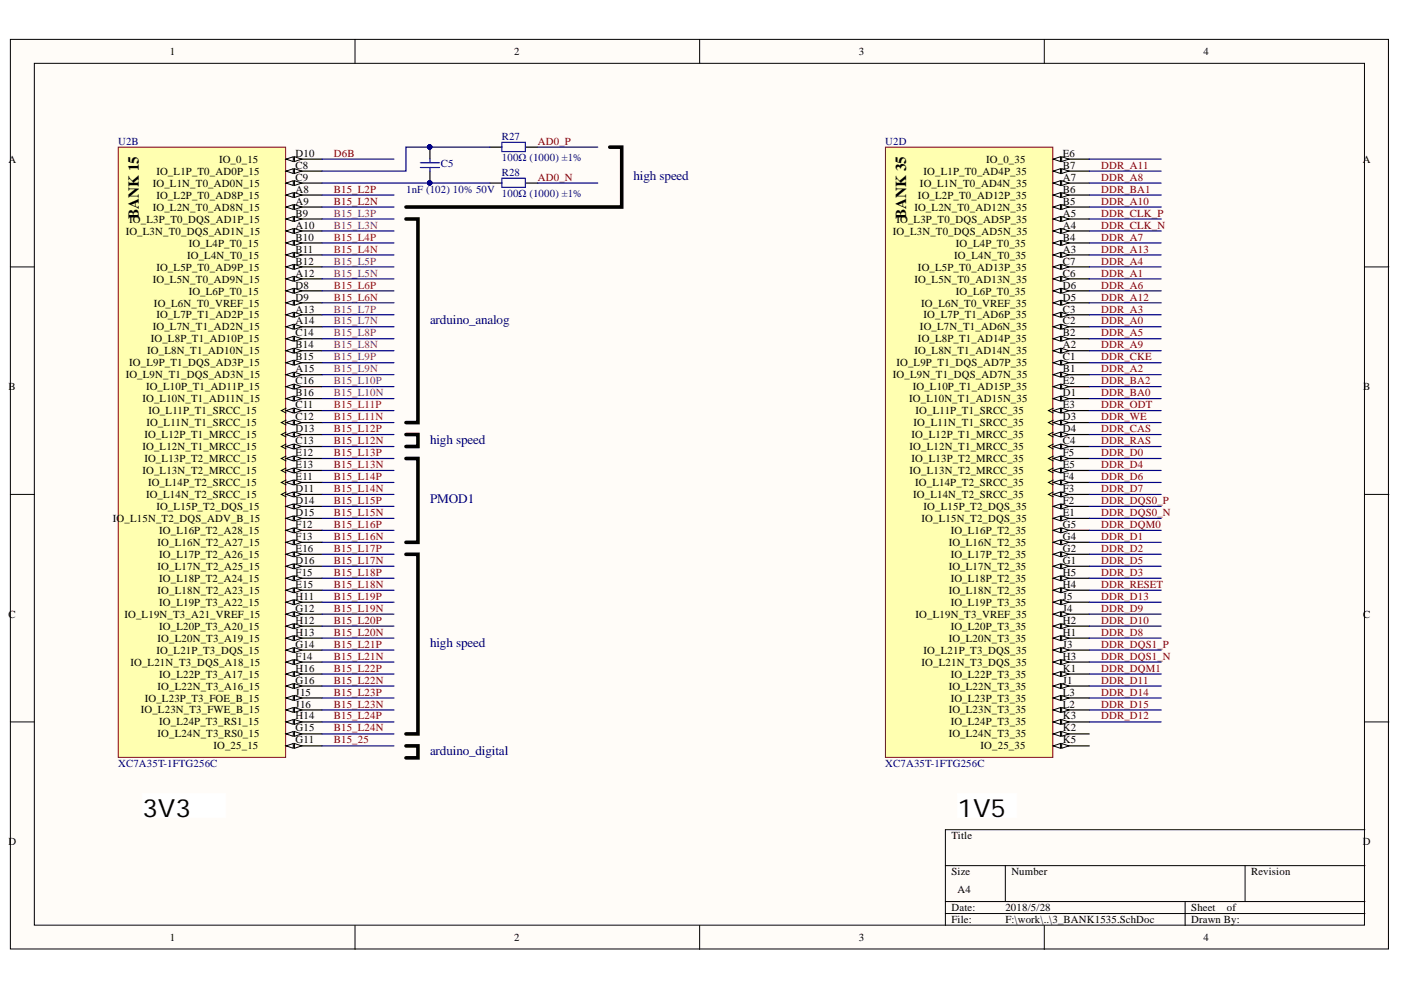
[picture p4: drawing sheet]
<svg xmlns="http://www.w3.org/2000/svg" width="297mm" height="210mm" viewBox="0 0 297 210" stroke-linecap="round" stroke-linejoin="round" font-family="sans-serif">
<defs><g id="words">
<g font-size="5.3">
<text x="30.2" y="173.2">3V3</text>
<text x="203" y="173.2">1V5</text>
</g>
<g font-size="3.2">
<text x="29.4" y="46.4" transform="rotate(-90 29.4 46.4)">BANK 15</text>
<text x="192.1" y="46.4" transform="rotate(-90 192.1 46.4)">BANK 35</text>
</g>
<g font-size="2.8" fill="#000080">
<text x="134.3" y="38.2">high speed</text>
<text x="91.2" y="68.7">arduino_analog</text>
<text x="91.2" y="94.1">high speed</text>
<text x="91.2" y="106.7">PMOD1</text>
<text x="91.2" y="137.2">high speed</text>
<text x="91.2" y="160.1">arduino_digital</text>
</g>
<g font-size="2.3">
<text x="36" y="11.7">1</text>
<text x="109" y="11.7">2</text>
<text x="182.1" y="11.7">3</text>
<text x="255.2" y="11.7">4</text>
<text x="1.8" y="34.5">A</text>
<text x="46.4" y="34.5">IO_0_15</text>
<text x="62.7" y="33.2">D10</text>
<text x="62.7" y="35.7">C8</text>
<text x="209.1" y="34.5">IO_0_35</text>
<text x="225.3" y="33.2">E6</text>
<text x="225.3" y="35.7">B7</text>
<text x="288.9" y="34.5">A</text>
<text x="32.4" y="39.6">IO_L1N_T0_AD0N_15</text>
<text x="33.2" y="37">IO_L1P_T0_AD0P_15</text>
<text x="62.7" y="38.3">C9</text>
<text x="62.7" y="40.8">A8</text>
<text x="195.1" y="39.6">IO_L1N_T0_AD4N_35</text>
<text x="195.8" y="37">IO_L1P_T0_AD4P_35</text>
<text x="225.3" y="38.3">A7</text>
<text x="225.3" y="40.8">B6</text>
<text x="27.4" y="47.2">IO_L3P_T0_DQS_AD1P_15</text>
<text x="32.4" y="44.7">IO_L2N_T0_AD8N_15</text>
<text x="33.2" y="42.1">IO_L2P_T0_AD8P_15</text>
<text x="62.7" y="43.4">A9</text>
<text x="62.7" y="46">B9</text>
<text x="190.1" y="47.2">IO_L3P_T0_DQS_AD5P_35</text>
<text x="193.9" y="44.7">IO_L2N_T0_AD12N_35</text>
<text x="194.6" y="42.1">IO_L2P_T0_AD12P_35</text>
<text x="225.3" y="43.4">B5</text>
<text x="225.3" y="46">A5</text>
<text x="26.6" y="49.8">IO_L3N_T0_DQS_AD1N_15</text>
<text x="40" y="52.3">IO_L4P_T0_15</text>
<text x="62.7" y="48.5">A10</text>
<text x="62.7" y="51">B10</text>
<text x="62.7" y="53.6">B11</text>
<text x="189.3" y="49.8">IO_L3N_T0_DQS_AD5N_35</text>
<text x="202.7" y="52.3">IO_L4P_T0_35</text>
<text x="225.3" y="48.5">A4</text>
<text x="225.3" y="51">B4</text>
<text x="225.3" y="53.6">A3</text>
<text x="32.4" y="59.9">IO_L5N_T0_AD9N_15</text>
<text x="33.2" y="57.4">IO_L5P_T0_AD9P_15</text>
<text x="39.7" y="54.8">IO_L4N_T0_15</text>
<text x="62.7" y="56.1">B12</text>
<text x="62.7" y="58.7">A12</text>
<text x="193.9" y="59.9">IO_L5N_T0_AD13N_35</text>
<text x="194.6" y="57.4">IO_L5P_T0_AD13P_35</text>
<text x="202.3" y="54.8">IO_L4N_T0_35</text>
<text x="225.3" y="56.1">C7</text>
<text x="225.3" y="58.7">C6</text>
<text x="32.7" y="65">IO_L6N_T0_VREF_15</text>
<text x="40" y="62.5">IO_L6P_T0_15</text>
<text x="62.7" y="61.2">D8</text>
<text x="62.7" y="63.7">D9</text>
<text x="195.3" y="65">IO_L6N_T0_VREF_35</text>
<text x="202.7" y="62.5">IO_L6P_T0_35</text>
<text x="225.3" y="61.2">D6</text>
<text x="225.3" y="63.7">D5</text>
<text x="32.4" y="70.1">IO_L7N_T1_AD2N_15</text>
<text x="33.2" y="67.5">IO_L7P_T1_AD2P_15</text>
<text x="62.7" y="66.3">A13</text>
<text x="62.7" y="68.8">A14</text>
<text x="62.7" y="71.3">C14</text>
<text x="195.1" y="70.1">IO_L7N_T1_AD6N_35</text>
<text x="195.8" y="67.5">IO_L7P_T1_AD6P_35</text>
<text x="225.3" y="66.3">C3</text>
<text x="225.3" y="68.8">C2</text>
<text x="225.3" y="71.3">B2</text>
<text x="27.4" y="77.7">IO_L9P_T1_DQS_AD3P_15</text>
<text x="31.2" y="75.1">IO_L8N_T1_AD10N_15</text>
<text x="32" y="72.6">IO_L8P_T1_AD10P_15</text>
<text x="62.7" y="73.9">B14</text>
<text x="62.7" y="76.4">B15</text>
<text x="190.1" y="77.7">IO_L9P_T1_DQS_AD7P_35</text>
<text x="193.9" y="75.1">IO_L8N_T1_AD14N_35</text>
<text x="194.6" y="72.6">IO_L8P_T1_AD14P_35</text>
<text x="225.3" y="73.9">A2</text>
<text x="225.3" y="76.4">C1</text>
<text x="1.8" y="82.7">B</text>
<text x="26.6" y="80.2">IO_L9N_T1_DQS_AD3N_15</text>
<text x="31" y="82.7">IO_L10P_T1_AD11P_15</text>
<text x="62.7" y="78.9">A15</text>
<text x="62.7" y="81.5">C16</text>
<text x="189.3" y="80.2">IO_L9N_T1_DQS_AD7N_35</text>
<text x="193.5" y="82.7">IO_L10P_T1_AD15P_35</text>
<text x="225.3" y="78.9">B1</text>
<text x="225.3" y="81.5">E2</text>
<text x="289" y="82.7">B</text>
<text x="30.2" y="85.3">IO_L10N_T1_AD11N_15</text>
<text x="31.5" y="87.8">IO_L11P_T1_SRCC_15</text>
<text x="62.7" y="84">B16</text>
<text x="62.7" y="86.5">C11</text>
<text x="62.7" y="89.1">C12</text>
<text x="192.8" y="85.3">IO_L10N_T1_AD15N_35</text>
<text x="194.1" y="87.8">IO_L11P_T1_SRCC_35</text>
<text x="225.3" y="84">D1</text>
<text x="225.3" y="86.5">E3</text>
<text x="225.3" y="89.1">D3</text>
<text x="30.2" y="95.4">IO_L12N_T1_MRCC_15</text>
<text x="30.6" y="92.9">IO_L12P_T1_MRCC_15</text>
<text x="31" y="90.3">IO_L11N_T1_SRCC_15</text>
<text x="62.7" y="91.6">D13</text>
<text x="62.7" y="94.1">C13</text>
<text x="192.9" y="95.4">IO_L12N_T1_MRCC_35</text>
<text x="193.3" y="92.9">IO_L12P_T1_MRCC_35</text>
<text x="193.7" y="90.3">IO_L11N_T1_SRCC_35</text>
<text x="225.3" y="91.6">D4</text>
<text x="225.3" y="94.1">C4</text>
<text x="30.2" y="100.5">IO_L13N_T2_MRCC_15</text>
<text x="30.6" y="98">IO_L13P_T2_MRCC_15</text>
<text x="62.7" y="96.7">E12</text>
<text x="62.7" y="99.2">E13</text>
<text x="62.7" y="101.8">E11</text>
<text x="192.9" y="100.5">IO_L13N_T2_MRCC_35</text>
<text x="193.3" y="98">IO_L13P_T2_MRCC_35</text>
<text x="225.3" y="96.7">F5</text>
<text x="225.3" y="99.2">E5</text>
<text x="225.3" y="101.8">F4</text>
<text x="31" y="105.6">IO_L14N_T2_SRCC_15</text>
<text x="31.4" y="103">IO_L14P_T2_SRCC_15</text>
<text x="62.7" y="104.4">D11</text>
<text x="62.7" y="106.9">D14</text>
<text x="193.6" y="105.6">IO_L14N_T2_SRCC_35</text>
<text x="194" y="103">IO_L14P_T2_SRCC_35</text>
<text x="225.3" y="104.4">F3</text>
<text x="225.3" y="106.9">F2</text>
<text x="23.9" y="110.7">IO_L15N_T2_DQS_ADV_B_15</text>
<text x="33.2" y="108.2">IO_L15P_T2_DQS_15</text>
<text x="33.7" y="113.2">IO_L16P_T2_A28_15</text>
<text x="62.7" y="109.4">D15</text>
<text x="62.7" y="112">F12</text>
<text x="195.4" y="110.7">IO_L15N_T2_DQS_35</text>
<text x="195.8" y="108.2">IO_L15P_T2_DQS_35</text>
<text x="201.6" y="113.2">IO_L16P_T2_35</text>
<text x="225.3" y="109.4">E1</text>
<text x="225.3" y="112">G5</text>
<text x="33.4" y="115.8">IO_L16N_T2_A27_15</text>
<text x="33.7" y="118.3">IO_L17P_T2_A26_15</text>
<text x="62.7" y="114.5">F13</text>
<text x="62.7" y="117.1">E16</text>
<text x="62.7" y="119.6">D16</text>
<text x="201.1" y="115.8">IO_L16N_T2_35</text>
<text x="201.6" y="118.3">IO_L17P_T2_35</text>
<text x="225.3" y="114.5">G4</text>
<text x="225.3" y="117.1">G2</text>
<text x="225.3" y="119.6">G1</text>
<text x="33.4" y="120.9">IO_L17N_T2_A25_15</text>
<text x="33.4" y="125.9">IO_L18N_T2_A23_15</text>
<text x="33.7" y="123.4">IO_L18P_T2_A24_15</text>
<text x="62.7" y="122.1">F15</text>
<text x="62.7" y="124.7">E15</text>
<text x="201.1" y="120.9">IO_L17N_T2_35</text>
<text x="201.1" y="125.9">IO_L18N_T2_35</text>
<text x="201.6" y="123.4">IO_L18P_T2_35</text>
<text x="225.3" y="122.1">H5</text>
<text x="225.3" y="124.7">H4</text>
<text x="1.8" y="131">C</text>
<text x="26.4" y="131">IO_L19N_T3_A21_VREF_15</text>
<text x="33.7" y="128.5">IO_L19P_T3_A22_15</text>
<text x="62.7" y="127.2">H11</text>
<text x="62.7" y="129.7">G12</text>
<text x="194.1" y="131">IO_L19N_T3_VREF_35</text>
<text x="201.6" y="128.5">IO_L19P_T3_35</text>
<text x="225.3" y="127.2">J5</text>
<text x="225.3" y="129.7">J4</text>
<text x="289" y="131">C</text>
<text x="33.4" y="136.1">IO_L20N_T3_A19_15</text>
<text x="33.7" y="133.5">IO_L20P_T3_A20_15</text>
<text x="62.7" y="132.3">H12</text>
<text x="62.7" y="134.8">H13</text>
<text x="62.7" y="137.3">G14</text>
<text x="201.1" y="136.1">IO_L20N_T3_35</text>
<text x="201.6" y="133.5">IO_L20P_T3_35</text>
<text x="225.3" y="132.3">H2</text>
<text x="225.3" y="134.8">H1</text>
<text x="225.3" y="137.3">J3</text>
<text x="27.7" y="141.1">IO_L21N_T3_DQS_A18_15</text>
<text x="33.2" y="138.6">IO_L21P_T3_DQS_15</text>
<text x="33.7" y="143.7">IO_L22P_T3_A17_15</text>
<text x="62.7" y="139.9">F14</text>
<text x="62.7" y="142.4">H16</text>
<text x="195.4" y="141.1">IO_L21N_T3_DQS_35</text>
<text x="195.8" y="138.6">IO_L21P_T3_DQS_35</text>
<text x="201.6" y="143.7">IO_L22P_T3_35</text>
<text x="225.3" y="139.9">H3</text>
<text x="225.3" y="142.4">K1</text>
<text x="30.7" y="148.7">IO_L23P_T3_FOE_B_15</text>
<text x="33.4" y="146.2">IO_L22N_T3_A16_15</text>
<text x="62.7" y="144.9">G16</text>
<text x="62.7" y="147.5">J15</text>
<text x="201.1" y="146.2">IO_L22N_T3_35</text>
<text x="201.6" y="148.7">IO_L23P_T3_35</text>
<text x="225.3" y="144.9">J1</text>
<text x="225.3" y="147.5">L3</text>
<text x="29.9" y="151.3">IO_L23N_T3_FWE_B_15</text>
<text x="33.7" y="153.8">IO_L24P_T3_RS1_15</text>
<text x="62.7" y="150">J16</text>
<text x="62.7" y="152.5">H14</text>
<text x="62.7" y="155.1">G15</text>
<text x="201.1" y="151.3">IO_L23N_T3_35</text>
<text x="201.6" y="153.8">IO_L24P_T3_35</text>
<text x="225.3" y="150">L2</text>
<text x="225.3" y="152.5">K3</text>
<text x="225.3" y="155.1">K2</text>
<text x="33.4" y="156.3">IO_L24N_T3_RS0_15</text>
<text x="45.3" y="158.9">IO_25_15</text>
<text x="62.7" y="157.6">G11</text>
<text x="201.1" y="156.3">IO_L24N_T3_35</text>
<text x="207.9" y="158.9">IO_25_35</text>
<text x="225.3" y="157.6">K5</text>
<text x="1.8" y="179.3">D</text>
<text x="201.7" y="178">Title</text>
<text x="288.9" y="179.3">D</text>
<text x="201.7" y="185.6">Size</text>
<text x="214.4" y="185.6">Number</text>
<text x="265.3" y="185.6">Revision</text>
<text x="203" y="189.4">A4</text>
<text x="201.7" y="193.2">Date:</text>
<text x="201.7" y="195.7">File:</text>
<text x="213.2" y="193.2">2018/5/28</text>
<text x="213.2" y="195.7">F:\work\..\3_BANK1535.SchDoc</text>
<text x="252.6" y="193.2">Sheet</text>
<text x="252.6" y="195.7">Drawn By:</text>
<text x="260.1" y="193.2">of</text>
<text x="36" y="199.5">1</text>
<text x="109" y="199.5">2</text>
<text x="182.1" y="199.5">3</text>
<text x="255.2" y="199.5">4</text>
</g>
<g font-size="2.3" fill="#000080">
<text x="106.4" y="29.7">R27</text>
<text x="25" y="30.7">U2B</text>
<text x="93.5" y="35.5">C5</text>
<text x="106.4" y="34.2">100Ω (1000) ±1%</text>
<text x="187.7" y="30.7">U2D</text>
<text x="86.1" y="40.8">1nF (102) 10% 50V</text>
<text x="106.4" y="37.3">R28</text>
<text x="106.4" y="41.8">100Ω (1000) ±1%</text>
<text x="25" y="162.7">XC7A35T-1FTG256C</text>
<text x="187.7" y="162.7">XC7A35T-1FTG256C</text>
</g>
<g font-size="2.3" fill="#800000">
<text x="70.8" y="33.2">D6B</text>
<text x="114" y="30.7">AD0_P</text>
<text x="233.5" y="35.7">DDR_A11</text>
<text x="70.8" y="40.8">B15_L2P</text>
<text x="114" y="38.3">AD0_N</text>
<text x="233.5" y="38.3">DDR_A8</text>
<text x="233.5" y="40.8">DDR_BA1</text>
<text x="70.8" y="43.4">B15_L2N</text>
<text x="233.5" y="46">DDR_CLK_P</text>
<text x="233.5" y="43.4">DDR_A10</text>
<text x="233.5" y="48.5">DDR_CLK_N</text>
<text x="233.5" y="53.6">DDR_A13</text>
<text x="233.5" y="51">DDR_A7</text>
<text x="233.5" y="58.7">DDR_A1</text>
<text x="233.5" y="56.1">DDR_A4</text>
<text x="233.5" y="61.2">DDR_A6</text>
<text x="233.5" y="63.7">DDR_A12</text>
<text x="233.5" y="66.3">DDR_A3</text>
<text x="233.5" y="71.3">DDR_A5</text>
<text x="233.5" y="68.8">DDR_A0</text>
<text x="233.5" y="76.4">DDR_CKE</text>
<text x="233.5" y="73.9">DDR_A9</text>
<text x="233.5" y="81.5">DDR_BA2</text>
<text x="233.5" y="78.9">DDR_A2</text>
<text x="233.5" y="84">DDR_BA0</text>
<text x="233.5" y="89.1">DDR_WE</text>
<text x="233.5" y="86.5">DDR_ODT</text>
<text x="70.8" y="94.1">B15_L12N</text>
<text x="70.8" y="91.6">B15_L12P</text>
<text x="233.5" y="91.6">DDR_CAS</text>
<text x="233.5" y="94.1">DDR_RAS</text>
<text x="70.8" y="96.7">B15_L13P</text>
<text x="70.8" y="99.2">B15_L13N</text>
<text x="70.8" y="101.8">B15_L14P</text>
<text x="233.5" y="96.7">DDR_D0</text>
<text x="233.5" y="99.2">DDR_D4</text>
<text x="233.5" y="101.8">DDR_D6</text>
<text x="70.8" y="106.9">B15_L15P</text>
<text x="70.8" y="104.4">B15_L14N</text>
<text x="233.5" y="106.9">DDR_DQS0_P</text>
<text x="233.5" y="104.4">DDR_D7</text>
<text x="70.8" y="109.4">B15_L15N</text>
<text x="70.8" y="112">B15_L16P</text>
<text x="233.5" y="109.4">DDR_DQS0_N</text>
<text x="233.5" y="112">DDR_DQM0</text>
<text x="70.8" y="114.5">B15_L16N</text>
<text x="70.8" y="117.1">B15_L17P</text>
<text x="70.8" y="119.6">B15_L17N</text>
<text x="233.5" y="114.5">DDR_D1</text>
<text x="233.5" y="117.1">DDR_D2</text>
<text x="233.5" y="119.6">DDR_D5</text>
<text x="70.8" y="122.1">B15_L18P</text>
<text x="70.8" y="124.7">B15_L18N</text>
<text x="233.5" y="122.1">DDR_D3</text>
<text x="233.5" y="124.7">DDR_RESET</text>
<text x="70.8" y="127.2">B15_L19P</text>
<text x="70.8" y="129.7">B15_L19N</text>
<text x="233.5" y="129.7">DDR_D9</text>
<text x="233.5" y="127.2">DDR_D13</text>
<text x="70.8" y="137.3">B15_L21P</text>
<text x="70.8" y="132.3">B15_L20P</text>
<text x="70.8" y="134.8">B15_L20N</text>
<text x="233.5" y="137.3">DDR_DQS1_P</text>
<text x="233.5" y="132.3">DDR_D10</text>
<text x="233.5" y="134.8">DDR_D8</text>
<text x="70.8" y="139.9">B15_L21N</text>
<text x="70.8" y="142.4">B15_L22P</text>
<text x="233.5" y="139.9">DDR_DQS1_N</text>
<text x="233.5" y="142.4">DDR_DQM1</text>
<text x="70.8" y="144.9">B15_L22N</text>
<text x="70.8" y="147.5">B15_L23P</text>
<text x="233.5" y="147.5">DDR_D14</text>
<text x="233.5" y="144.9">DDR_D11</text>
<text x="70.8" y="150">B15_L23N</text>
<text x="70.8" y="152.5">B15_L24P</text>
<text x="70.8" y="155.1">B15_L24N</text>
<text x="233.5" y="150">DDR_D15</text>
<text x="233.5" y="152.5">DDR_D12</text>
<text x="70.8" y="157.6">B15_25</text>
</g>
<g font-size="2.3" fill="#800080">
<text x="70.8" y="46">B15_L3P</text>
<text x="70.8" y="48.5">B15_L3N</text>
<text x="70.8" y="56.1">B15_L5P</text>
<text x="70.8" y="58.7">B15_L5N</text>
<text x="70.8" y="66.3">B15_L7P</text>
<text x="70.8" y="68.8">B15_L7N</text>
<text x="70.8" y="71.3">B15_L8P</text>
<text x="70.8" y="73.9">B15_L8N</text>
<text x="70.8" y="76.4">B15_L9P</text>
<text x="70.8" y="78.9">B15_L9N</text>
<text x="70.8" y="81.5">B15_L10P</text>
<text x="70.8" y="84">B15_L10N</text>
</g>
<g font-size="2.3" fill="#f00">
<text x="70.8" y="51">B15_L4P</text>
<text x="70.8" y="53.6">B15_L4N</text>
<text x="70.8" y="61.2">B15_L6P</text>
<text x="70.8" y="63.7">B15_L6N</text>
<text x="70.8" y="86.5">B15_L11P</text>
<text x="70.8" y="89.1">B15_L11N</text>
</g>
</g></defs>
<g fill="#fffcf8" stroke="#000" stroke-width=".21">
<path d="M2.2 8.3h292.2v192.9h-292.2z"/>
<path d="M7.3 13.4h282v182.8h-282z"/>
</g>
<g fill="none" stroke="#000" stroke-width=".21">
<path d="M75.3 8.3v5.1M148.3 8.3v5.1M221.4 8.3v5.1M2.2 56.6h5.1M289.4 56.6h5.1M2.2 104.8h5.1M289.4 104.8h5.1M2.2 153.1h5.1M289.4 153.1h5.1M289.4 175.9h-89v20.3M75.3 196.2v5.1M148.3 196.2v5.1"/>
<path d="M200.4 183.5h89M200.4 191.2h89M200.4 193.7h89M213.1 183.5v7.7M221.4 196.2v5.1M251.3 191.2v5M264 183.5v7.7"/>
</g>
<path d="M25.1 31.2h35.5v129.4h-35.5z" fill="#ffffb0" stroke="#800000" stroke-width=".21"/>
<path d="M60.7 33.7h7.6" fill="none" stroke="#000" stroke-width=".25"/>
<path d="M60.7 33.7l1.5-.5v1z" fill="#fffcf8"/>
<path d="M60.7 33.7l1.5-.5v1z" fill="none" stroke="#000" stroke-width=".21"/>
<path d="M62.4 33.2l1.6 .5-1.6 .5z" fill="#fffcf8"/>
<path d="M62.4 33.2l1.6 .5-1.6 .5z" fill="none" stroke="#000" stroke-width=".21"/>
<path d="M60.7 36.3h7.6" fill="none" stroke="#000" stroke-width=".25"/>
<path d="M60.7 36.3l1.5-.5v1z" fill="#fffcf8"/>
<path d="M60.7 36.3l1.5-.5v1z" fill="none" stroke="#000" stroke-width=".21"/>
<path d="M62.4 35.8l1.6 .5-1.6 .5z" fill="#fffcf8"/>
<path d="M62.4 35.8l1.6 .5-1.6 .5z" fill="none" stroke="#000" stroke-width=".21"/>
<path d="M60.7 38.8h7.6" fill="none" stroke="#000" stroke-width=".25"/>
<path d="M60.7 38.8l1.5-.5v1z" fill="#fffcf8"/>
<path d="M60.7 38.8l1.5-.5v1z" fill="none" stroke="#000" stroke-width=".21"/>
<path d="M62.4 38.3l1.6 .5-1.6 .5z" fill="#fffcf8"/>
<path d="M62.4 38.3l1.6 .5-1.6 .5z" fill="none" stroke="#000" stroke-width=".21"/>
<path d="M60.7 41.4h7.6" fill="none" stroke="#000" stroke-width=".25"/>
<path d="M60.7 41.4l1.5-.6v1.1z" fill="#fffcf8"/>
<path d="M60.7 41.4l1.5-.6v1.1z" fill="none" stroke="#000" stroke-width=".21"/>
<path d="M62.4 40.8l1.6 .6-1.6 .5z" fill="#fffcf8"/>
<path d="M62.4 40.8l1.6 .6-1.6 .5z" fill="none" stroke="#000" stroke-width=".21"/>
<path d="M60.7 43.9h7.6" fill="none" stroke="#000" stroke-width=".25"/>
<path d="M60.7 43.9l1.5-.5v1z" fill="#fffcf8"/>
<path d="M60.7 43.9l1.5-.5v1z" fill="none" stroke="#000" stroke-width=".21"/>
<path d="M62.4 43.4l1.6 .5-1.6 .5z" fill="#fffcf8"/>
<path d="M62.4 43.4l1.6 .5-1.6 .5z" fill="none" stroke="#000" stroke-width=".21"/>
<path d="M60.7 46.4h7.6" fill="none" stroke="#000" stroke-width=".25"/>
<path d="M60.7 46.4l1.5-.5v1z" fill="#fffcf8"/>
<path d="M60.7 46.4l1.5-.5v1z" fill="none" stroke="#000" stroke-width=".21"/>
<path d="M62.4 45.9l1.6 .5-1.6 .5z" fill="#fffcf8"/>
<path d="M62.4 45.9l1.6 .5-1.6 .5z" fill="none" stroke="#000" stroke-width=".21"/>
<path d="M60.7 49h7.6" fill="none" stroke="#000" stroke-width=".25"/>
<path d="M60.7 49l1.5-.5v1z" fill="#fffcf8"/>
<path d="M60.7 49l1.5-.5v1z" fill="none" stroke="#000" stroke-width=".21"/>
<path d="M62.4 48.5l1.6 .5-1.6 .5z" fill="#fffcf8"/>
<path d="M62.4 48.5l1.6 .5-1.6 .5z" fill="none" stroke="#000" stroke-width=".21"/>
<path d="M60.7 51.5h7.6" fill="none" stroke="#000" stroke-width=".25"/>
<path d="M60.7 51.5l1.5-.5v1z" fill="#fffcf8"/>
<path d="M60.7 51.5l1.5-.5v1z" fill="none" stroke="#000" stroke-width=".21"/>
<path d="M62.4 51l1.6 .5-1.6 .5z" fill="#fffcf8"/>
<path d="M62.4 51l1.6 .5-1.6 .5z" fill="none" stroke="#000" stroke-width=".21"/>
<path d="M60.7 54.1h7.6" fill="none" stroke="#000" stroke-width=".25"/>
<path d="M60.7 54.1l1.5-.6v1.1z" fill="#fffcf8"/>
<path d="M60.7 54.1l1.5-.6v1.1z" fill="none" stroke="#000" stroke-width=".21"/>
<path d="M62.4 53.5l1.6 .6-1.6 .5z" fill="#fffcf8"/>
<path d="M62.4 53.5l1.6 .6-1.6 .5z" fill="none" stroke="#000" stroke-width=".21"/>
<path d="M60.7 56.6h7.6" fill="none" stroke="#000" stroke-width=".25"/>
<path d="M60.7 56.6l1.5-.5v1z" fill="#fffcf8"/>
<path d="M60.7 56.6l1.5-.5v1z" fill="none" stroke="#000" stroke-width=".21"/>
<path d="M62.4 56.1l1.6 .5-1.6 .5z" fill="#fffcf8"/>
<path d="M62.4 56.1l1.6 .5-1.6 .5z" fill="none" stroke="#000" stroke-width=".21"/>
<path d="M60.7 59.1h7.6" fill="none" stroke="#000" stroke-width=".25"/>
<path d="M60.7 59.1l1.5-.5v1z" fill="#fffcf8"/>
<path d="M60.7 59.1l1.5-.5v1z" fill="none" stroke="#000" stroke-width=".21"/>
<path d="M62.4 58.6l1.6 .5-1.6 .5z" fill="#fffcf8"/>
<path d="M62.4 58.6l1.6 .5-1.6 .5z" fill="none" stroke="#000" stroke-width=".21"/>
<path d="M60.7 61.7h7.6" fill="none" stroke="#000" stroke-width=".25"/>
<path d="M60.7 61.7l1.5-.5v1z" fill="#fffcf8"/>
<path d="M60.7 61.7l1.5-.5v1z" fill="none" stroke="#000" stroke-width=".21"/>
<path d="M62.4 61.2l1.6 .5-1.6 .5z" fill="#fffcf8"/>
<path d="M62.4 61.2l1.6 .5-1.6 .5z" fill="none" stroke="#000" stroke-width=".21"/>
<path d="M60.7 64.2h7.6" fill="none" stroke="#000" stroke-width=".25"/>
<path d="M60.7 64.2l1.5-.5v1z" fill="#fffcf8"/>
<path d="M60.7 64.2l1.5-.5v1z" fill="none" stroke="#000" stroke-width=".21"/>
<path d="M62.4 63.7l1.6 .5-1.6 .5z" fill="#fffcf8"/>
<path d="M62.4 63.7l1.6 .5-1.6 .5z" fill="none" stroke="#000" stroke-width=".21"/>
<path d="M60.7 66.7h7.6" fill="none" stroke="#000" stroke-width=".25"/>
<path d="M60.7 66.7l1.5-.5v1.1z" fill="#fffcf8"/>
<path d="M60.7 66.7l1.5-.5v1.1z" fill="none" stroke="#000" stroke-width=".21"/>
<path d="M62.4 66.2l1.6 .5-1.6 .6z" fill="#fffcf8"/>
<path d="M62.4 66.2l1.6 .5-1.6 .6z" fill="none" stroke="#000" stroke-width=".21"/>
<path d="M60.7 69.3h7.6" fill="none" stroke="#000" stroke-width=".25"/>
<path d="M60.7 69.3l1.5-.5v1z" fill="#fffcf8"/>
<path d="M60.7 69.3l1.5-.5v1z" fill="none" stroke="#000" stroke-width=".21"/>
<path d="M62.4 68.8l1.6 .5-1.6 .5z" fill="#fffcf8"/>
<path d="M62.4 68.8l1.6 .5-1.6 .5z" fill="none" stroke="#000" stroke-width=".21"/>
<path d="M60.7 71.8h7.6" fill="none" stroke="#000" stroke-width=".25"/>
<path d="M60.7 71.8l1.5-.5v1z" fill="#fffcf8"/>
<path d="M60.7 71.8l1.5-.5v1z" fill="none" stroke="#000" stroke-width=".21"/>
<path d="M62.4 71.3l1.6 .5-1.6 .5z" fill="#fffcf8"/>
<path d="M62.4 71.3l1.6 .5-1.6 .5z" fill="none" stroke="#000" stroke-width=".21"/>
<path d="M60.7 74.4h7.6" fill="none" stroke="#000" stroke-width=".25"/>
<path d="M60.7 74.4l1.5-.5v1z" fill="#fffcf8"/>
<path d="M60.7 74.4l1.5-.5v1z" fill="none" stroke="#000" stroke-width=".21"/>
<path d="M62.4 73.9l1.6 .5-1.6 .5z" fill="#fffcf8"/>
<path d="M62.4 73.9l1.6 .5-1.6 .5z" fill="none" stroke="#000" stroke-width=".21"/>
<path d="M60.7 76.9h7.6" fill="none" stroke="#000" stroke-width=".25"/>
<path d="M60.7 76.9l1.5-.5v1z" fill="#fffcf8"/>
<path d="M60.7 76.9l1.5-.5v1z" fill="none" stroke="#000" stroke-width=".21"/>
<path d="M62.4 76.4l1.6 .5-1.6 .5z" fill="#fffcf8"/>
<path d="M62.4 76.4l1.6 .5-1.6 .5z" fill="none" stroke="#000" stroke-width=".21"/>
<path d="M60.7 79.4h7.6" fill="none" stroke="#000" stroke-width=".25"/>
<path d="M60.7 79.4l1.5-.5v1z" fill="#fffcf8"/>
<path d="M60.7 79.4l1.5-.5v1z" fill="none" stroke="#000" stroke-width=".21"/>
<path d="M62.4 78.9l1.6 .5-1.6 .5z" fill="#fffcf8"/>
<path d="M62.4 78.9l1.6 .5-1.6 .5z" fill="none" stroke="#000" stroke-width=".21"/>
<path d="M60.7 82h7.6" fill="none" stroke="#000" stroke-width=".25"/>
<path d="M60.7 82l1.5-.5v1z" fill="#fffcf8"/>
<path d="M60.7 82l1.5-.5v1z" fill="none" stroke="#000" stroke-width=".21"/>
<path d="M62.4 81.5l1.6 .5-1.6 .5z" fill="#fffcf8"/>
<path d="M62.4 81.5l1.6 .5-1.6 .5z" fill="none" stroke="#000" stroke-width=".21"/>
<path d="M60.7 84.5h7.6" fill="none" stroke="#000" stroke-width=".25"/>
<path d="M60.7 84.5l1.5-.5v1z" fill="#fffcf8"/>
<path d="M60.7 84.5l1.5-.5v1z" fill="none" stroke="#000" stroke-width=".21"/>
<path d="M62.4 84l1.6 .5-1.6 .5z" fill="#fffcf8"/>
<path d="M60.7 86.5l-1.1 .6 1.1 .5M62.4 84l1.6 .5-1.6 .5z" fill="none" stroke="#000" stroke-width=".21"/>
<path d="M60.7 87.1h7.6" fill="none" stroke="#000" stroke-width=".25"/>
<path d="M60.7 87.1l1.5-.6v1.1z" fill="#fffcf8"/>
<path d="M60.7 87.1l1.5-.6v1.1z" fill="none" stroke="#000" stroke-width=".21"/>
<path d="M62.4 86.5l1.6 .6-1.6 .5z" fill="#fffcf8"/>
<path d="M60.7 89.1l-1.1 .5 1.1 .5M62.4 86.5l1.6 .6-1.6 .5z" fill="none" stroke="#000" stroke-width=".21"/>
<path d="M60.7 89.6h7.6" fill="none" stroke="#000" stroke-width=".25"/>
<path d="M60.7 89.6l1.5-.5v1z" fill="#fffcf8"/>
<path d="M60.7 89.6l1.5-.5v1z" fill="none" stroke="#000" stroke-width=".21"/>
<path d="M62.4 89.1l1.6 .5-1.6 .5z" fill="#fffcf8"/>
<path d="M60.7 91.6l-1.1 .5 1.1 .5M62.4 89.1l1.6 .5-1.6 .5z" fill="none" stroke="#000" stroke-width=".21"/>
<path d="M60.7 92.1h7.6" fill="none" stroke="#000" stroke-width=".25"/>
<path d="M60.7 92.1l1.5-.5v1z" fill="#fffcf8"/>
<path d="M60.7 92.1l1.5-.5v1z" fill="none" stroke="#000" stroke-width=".21"/>
<path d="M62.4 91.6l1.6 .5-1.6 .5z" fill="#fffcf8"/>
<path d="M60.7 94.2l-1.1 .5 1.1 .5M62.4 91.6l1.6 .5-1.6 .5z" fill="none" stroke="#000" stroke-width=".21"/>
<path d="M60.7 94.7h7.6" fill="none" stroke="#000" stroke-width=".25"/>
<path d="M60.7 94.7l1.5-.5v1z" fill="#fffcf8"/>
<path d="M60.7 94.7l1.5-.5v1z" fill="none" stroke="#000" stroke-width=".21"/>
<path d="M62.4 94.2l1.6 .5-1.6 .5z" fill="#fffcf8"/>
<path d="M60.7 96.7l-1.1 .5 1.1 .5M62.4 94.2l1.6 .5-1.6 .5z" fill="none" stroke="#000" stroke-width=".21"/>
<path d="M60.7 97.2h7.6" fill="none" stroke="#000" stroke-width=".25"/>
<path d="M60.7 97.2l1.5-.5v1z" fill="#fffcf8"/>
<path d="M60.7 97.2l1.5-.5v1z" fill="none" stroke="#000" stroke-width=".21"/>
<path d="M62.4 96.7l1.6 .5-1.6 .5z" fill="#fffcf8"/>
<path d="M60.7 99.2l-1.1 .6 1.1 .5M62.4 96.7l1.6 .5-1.6 .5z" fill="none" stroke="#000" stroke-width=".21"/>
<path d="M60.7 99.8h7.6" fill="none" stroke="#000" stroke-width=".25"/>
<path d="M60.7 99.8l1.5-.6v1.1z" fill="#fffcf8"/>
<path d="M60.7 99.8l1.5-.6v1.1z" fill="none" stroke="#000" stroke-width=".21"/>
<path d="M62.4 99.2l1.6 .6-1.6 .5z" fill="#fffcf8"/>
<path d="M62.4 99.2l1.6 .6-1.6 .5zM60.7 101.8l-1.1 .5 1.1 .5" fill="none" stroke="#000" stroke-width=".21"/>
<path d="M60.7 102.3h7.6" fill="none" stroke="#000" stroke-width=".25"/>
<path d="M60.7 102.3l1.5-.5v1z" fill="#fffcf8"/>
<path d="M60.7 102.3l1.5-.5v1z" fill="none" stroke="#000" stroke-width=".21"/>
<path d="M62.4 101.8l1.6 .5-1.6 .5z" fill="#fffcf8"/>
<path d="M60.7 104.3l-1.1 .5 1.1 .5M62.4 101.8l1.6 .5-1.6 .5z" fill="none" stroke="#000" stroke-width=".21"/>
<path d="M60.7 104.8h7.6" fill="none" stroke="#000" stroke-width=".25"/>
<path d="M60.7 104.8l1.5-.5v1z" fill="#fffcf8"/>
<path d="M60.7 104.8l1.5-.5v1z" fill="none" stroke="#000" stroke-width=".21"/>
<path d="M62.4 104.3l1.6 .5-1.6 .5z" fill="#fffcf8"/>
<path d="M62.4 104.3l1.6 .5-1.6 .5z" fill="none" stroke="#000" stroke-width=".21"/>
<path d="M60.7 107.4h7.6" fill="none" stroke="#000" stroke-width=".25"/>
<path d="M60.7 107.4l1.5-.5v1z" fill="#fffcf8"/>
<path d="M60.7 107.4l1.5-.5v1z" fill="none" stroke="#000" stroke-width=".21"/>
<path d="M62.4 106.9l1.6 .5-1.6 .5z" fill="#fffcf8"/>
<path d="M62.4 106.9l1.6 .5-1.6 .5z" fill="none" stroke="#000" stroke-width=".21"/>
<path d="M60.7 109.9h7.6" fill="none" stroke="#000" stroke-width=".25"/>
<path d="M60.7 109.9l1.5-.5v1z" fill="#fffcf8"/>
<path d="M60.7 109.9l1.5-.5v1z" fill="none" stroke="#000" stroke-width=".21"/>
<path d="M62.4 109.4l1.6 .5-1.6 .5z" fill="#fffcf8"/>
<path d="M62.4 109.4l1.6 .5-1.6 .5z" fill="none" stroke="#000" stroke-width=".21"/>
<path d="M60.7 112.4h7.6" fill="none" stroke="#000" stroke-width=".25"/>
<path d="M60.7 112.4l1.5-.5v1.1z" fill="#fffcf8"/>
<path d="M60.7 112.4l1.5-.5v1.1z" fill="none" stroke="#000" stroke-width=".21"/>
<path d="M62.4 111.9l1.6 .5-1.6 .6z" fill="#fffcf8"/>
<path d="M62.4 111.9l1.6 .5-1.6 .6z" fill="none" stroke="#000" stroke-width=".21"/>
<path d="M60.7 115h7.6" fill="none" stroke="#000" stroke-width=".25"/>
<path d="M60.7 115l1.5-.5v1z" fill="#fffcf8"/>
<path d="M60.7 115l1.5-.5v1z" fill="none" stroke="#000" stroke-width=".21"/>
<path d="M62.4 114.5l1.6 .5-1.6 .5z" fill="#fffcf8"/>
<path d="M62.4 114.5l1.6 .5-1.6 .5z" fill="none" stroke="#000" stroke-width=".21"/>
<path d="M60.7 117.5h7.6" fill="none" stroke="#000" stroke-width=".25"/>
<path d="M60.7 117.5l1.5-.5v1z" fill="#fffcf8"/>
<path d="M60.7 117.5l1.5-.5v1z" fill="none" stroke="#000" stroke-width=".21"/>
<path d="M62.4 117l1.6 .5-1.6 .5z" fill="#fffcf8"/>
<path d="M62.4 117l1.6 .5-1.6 .5z" fill="none" stroke="#000" stroke-width=".21"/>
<path d="M60.7 120.1h7.6" fill="none" stroke="#000" stroke-width=".25"/>
<path d="M60.7 120.1l1.5-.5v1z" fill="#fffcf8"/>
<path d="M60.7 120.1l1.5-.5v1z" fill="none" stroke="#000" stroke-width=".21"/>
<path d="M62.4 119.6l1.6 .5-1.6 .5z" fill="#fffcf8"/>
<path d="M62.4 119.6l1.6 .5-1.6 .5z" fill="none" stroke="#000" stroke-width=".21"/>
<path d="M60.7 122.6h7.6" fill="none" stroke="#000" stroke-width=".25"/>
<path d="M60.7 122.6l1.5-.5v1z" fill="#fffcf8"/>
<path d="M60.7 122.6l1.5-.5v1z" fill="none" stroke="#000" stroke-width=".21"/>
<path d="M62.4 122.1l1.6 .5-1.6 .5z" fill="#fffcf8"/>
<path d="M62.4 122.1l1.6 .5-1.6 .5z" fill="none" stroke="#000" stroke-width=".21"/>
<path d="M60.7 125.1h7.6" fill="none" stroke="#000" stroke-width=".25"/>
<path d="M60.7 125.1l1.5-.5v1z" fill="#fffcf8"/>
<path d="M60.7 125.1l1.5-.5v1z" fill="none" stroke="#000" stroke-width=".21"/>
<path d="M62.4 124.6l1.6 .5-1.6 .5z" fill="#fffcf8"/>
<path d="M62.4 124.6l1.6 .5-1.6 .5z" fill="none" stroke="#000" stroke-width=".21"/>
<path d="M60.7 127.7h7.6" fill="none" stroke="#000" stroke-width=".25"/>
<path d="M60.7 127.7l1.5-.5v1z" fill="#fffcf8"/>
<path d="M60.7 127.7l1.5-.5v1z" fill="none" stroke="#000" stroke-width=".21"/>
<path d="M62.4 127.2l1.6 .5-1.6 .5z" fill="#fffcf8"/>
<path d="M62.4 127.2l1.6 .5-1.6 .5z" fill="none" stroke="#000" stroke-width=".21"/>
<path d="M60.7 130.2h7.6" fill="none" stroke="#000" stroke-width=".25"/>
<path d="M60.7 130.2l1.5-.5v1z" fill="#fffcf8"/>
<path d="M60.7 130.2l1.5-.5v1z" fill="none" stroke="#000" stroke-width=".21"/>
<path d="M62.4 129.7l1.6 .5-1.6 .5z" fill="#fffcf8"/>
<path d="M62.4 129.7l1.6 .5-1.6 .5z" fill="none" stroke="#000" stroke-width=".21"/>
<path d="M60.7 132.8h7.6" fill="none" stroke="#000" stroke-width=".25"/>
<path d="M60.7 132.8l1.5-.6v1.1z" fill="#fffcf8"/>
<path d="M60.7 132.8l1.5-.6v1.1z" fill="none" stroke="#000" stroke-width=".21"/>
<path d="M62.4 132.2l1.6 .6-1.6 .5z" fill="#fffcf8"/>
<path d="M62.4 132.2l1.6 .6-1.6 .5z" fill="none" stroke="#000" stroke-width=".21"/>
<path d="M60.7 135.3h7.6" fill="none" stroke="#000" stroke-width=".25"/>
<path d="M60.7 135.3l1.5-.5v1z" fill="#fffcf8"/>
<path d="M60.7 135.3l1.5-.5v1z" fill="none" stroke="#000" stroke-width=".21"/>
<path d="M62.4 134.8l1.6 .5-1.6 .5z" fill="#fffcf8"/>
<path d="M62.4 134.8l1.6 .5-1.6 .5z" fill="none" stroke="#000" stroke-width=".21"/>
<path d="M60.7 137.8h7.6" fill="none" stroke="#000" stroke-width=".25"/>
<path d="M60.7 137.8l1.5-.5v1z" fill="#fffcf8"/>
<path d="M60.7 137.8l1.5-.5v1z" fill="none" stroke="#000" stroke-width=".21"/>
<path d="M62.4 137.3l1.6 .5-1.6 .5z" fill="#fffcf8"/>
<path d="M62.4 137.3l1.6 .5-1.6 .5z" fill="none" stroke="#000" stroke-width=".21"/>
<path d="M60.7 140.4h7.6" fill="none" stroke="#000" stroke-width=".25"/>
<path d="M60.7 140.4l1.5-.5v1z" fill="#fffcf8"/>
<path d="M60.7 140.4l1.5-.5v1z" fill="none" stroke="#000" stroke-width=".21"/>
<path d="M62.4 139.9l1.6 .5-1.6 .5z" fill="#fffcf8"/>
<path d="M62.4 139.9l1.6 .5-1.6 .5z" fill="none" stroke="#000" stroke-width=".21"/>
<path d="M60.7 142.9h7.6" fill="none" stroke="#000" stroke-width=".25"/>
<path d="M60.7 142.9l1.5-.5v1z" fill="#fffcf8"/>
<path d="M60.7 142.9l1.5-.5v1z" fill="none" stroke="#000" stroke-width=".21"/>
<path d="M62.4 142.4l1.6 .5-1.6 .5z" fill="#fffcf8"/>
<path d="M62.4 142.4l1.6 .5-1.6 .5z" fill="none" stroke="#000" stroke-width=".21"/>
<path d="M60.7 145.5h7.6" fill="none" stroke="#000" stroke-width=".25"/>
<path d="M60.7 145.5l1.5-.6v1.1z" fill="#fffcf8"/>
<path d="M60.7 145.5l1.5-.6v1.1z" fill="none" stroke="#000" stroke-width=".21"/>
<path d="M62.4 144.9l1.6 .6-1.6 .5z" fill="#fffcf8"/>
<path d="M62.4 144.9l1.6 .6-1.6 .5z" fill="none" stroke="#000" stroke-width=".21"/>
<path d="M60.7 148h7.6" fill="none" stroke="#000" stroke-width=".25"/>
<path d="M60.7 148l1.5-.5v1z" fill="#fffcf8"/>
<path d="M60.7 148l1.5-.5v1z" fill="none" stroke="#000" stroke-width=".21"/>
<path d="M62.4 147.5l1.6 .5-1.6 .5z" fill="#fffcf8"/>
<path d="M62.4 147.5l1.6 .5-1.6 .5z" fill="none" stroke="#000" stroke-width=".21"/>
<path d="M60.7 150.5h7.6" fill="none" stroke="#000" stroke-width=".25"/>
<path d="M60.7 150.5l1.5-.5v1z" fill="#fffcf8"/>
<path d="M60.7 150.5l1.5-.5v1z" fill="none" stroke="#000" stroke-width=".21"/>
<path d="M62.4 150l1.6 .5-1.6 .5z" fill="#fffcf8"/>
<path d="M62.4 150l1.6 .5-1.6 .5z" fill="none" stroke="#000" stroke-width=".21"/>
<path d="M60.7 153.1h7.6" fill="none" stroke="#000" stroke-width=".25"/>
<path d="M60.7 153.1l1.5-.5v1z" fill="#fffcf8"/>
<path d="M60.7 153.1l1.5-.5v1z" fill="none" stroke="#000" stroke-width=".21"/>
<path d="M62.4 152.6l1.6 .5-1.6 .5z" fill="#fffcf8"/>
<path d="M62.4 152.6l1.6 .5-1.6 .5z" fill="none" stroke="#000" stroke-width=".21"/>
<path d="M60.7 155.6h7.6" fill="none" stroke="#000" stroke-width=".25"/>
<path d="M60.7 155.6l1.5-.5v1z" fill="#fffcf8"/>
<path d="M60.7 155.6l1.5-.5v1z" fill="none" stroke="#000" stroke-width=".21"/>
<path d="M62.4 155.1l1.6 .5-1.6 .5z" fill="#fffcf8"/>
<path d="M62.4 155.1l1.6 .5-1.6 .5z" fill="none" stroke="#000" stroke-width=".21"/>
<path d="M60.7 158.1h7.6" fill="none" stroke="#000" stroke-width=".25"/>
<path d="M60.7 158.1l1.5-.5v1.1z" fill="#fffcf8"/>
<path d="M60.7 158.1l1.5-.5v1.1z" fill="none" stroke="#000" stroke-width=".21"/>
<path d="M62.4 157.6l1.6 .5-1.6 .6z" fill="#fffcf8"/>
<path d="M62.4 157.6l1.6 .5-1.6 .6z" fill="none" stroke="#000" stroke-width=".21"/>
<path d="M30.1 168.3h17.7v5h-17.7z" fill="#fff" stroke="#fff" stroke-width=".21"/>
<path d="M86.1 46.4h2.5v43.2h-2.5" fill="none" stroke="#000" stroke-width=".76"/>
<path d="M187.7 31.2h35.5v129.4h-35.5z" fill="#ffffb0" stroke="#800000" stroke-width=".21"/>
<path d="M223.3 33.7h7.6" fill="none" stroke="#000" stroke-width=".25"/>
<path d="M223.3 33.7l1.5-.5v1z" fill="#fffcf8"/>
<path d="M223.3 33.7l1.5-.5v1z" fill="none" stroke="#000" stroke-width=".21"/>
<path d="M225.1 33.2l1.5 .5-1.5 .5z" fill="#fffcf8"/>
<path d="M225.1 33.2l1.5 .5-1.5 .5z" fill="none" stroke="#000" stroke-width=".21"/>
<path d="M223.3 36.3h7.6" fill="none" stroke="#000" stroke-width=".25"/>
<path d="M223.3 36.3l1.5-.5v1z" fill="#fffcf8"/>
<path d="M223.3 36.3l1.5-.5v1z" fill="none" stroke="#000" stroke-width=".21"/>
<path d="M225.1 35.8l1.5 .5-1.5 .5z" fill="#fffcf8"/>
<path d="M225.1 35.8l1.5 .5-1.5 .5z" fill="none" stroke="#000" stroke-width=".21"/>
<path d="M223.3 38.8h7.6" fill="none" stroke="#000" stroke-width=".25"/>
<path d="M223.3 38.8l1.5-.5v1z" fill="#fffcf8"/>
<path d="M223.3 38.8l1.5-.5v1z" fill="none" stroke="#000" stroke-width=".21"/>
<path d="M225.1 38.3l1.5 .5-1.5 .5z" fill="#fffcf8"/>
<path d="M225.1 38.3l1.5 .5-1.5 .5z" fill="none" stroke="#000" stroke-width=".21"/>
<path d="M223.3 41.4h7.6" fill="none" stroke="#000" stroke-width=".25"/>
<path d="M223.3 41.4l1.5-.6v1.1z" fill="#fffcf8"/>
<path d="M223.3 41.4l1.5-.6v1.1z" fill="none" stroke="#000" stroke-width=".21"/>
<path d="M225.1 40.8l1.5 .6-1.5 .5z" fill="#fffcf8"/>
<path d="M225.1 40.8l1.5 .6-1.5 .5z" fill="none" stroke="#000" stroke-width=".21"/>
<path d="M223.3 43.9h7.6" fill="none" stroke="#000" stroke-width=".25"/>
<path d="M223.3 43.9l1.5-.5v1z" fill="#fffcf8"/>
<path d="M223.3 43.9l1.5-.5v1z" fill="none" stroke="#000" stroke-width=".21"/>
<path d="M225.1 43.4l1.5 .5-1.5 .5z" fill="#fffcf8"/>
<path d="M225.1 43.4l1.5 .5-1.5 .5z" fill="none" stroke="#000" stroke-width=".21"/>
<path d="M223.3 46.4h7.6" fill="none" stroke="#000" stroke-width=".25"/>
<path d="M223.3 46.4l1.5-.5v1z" fill="#fffcf8"/>
<path d="M223.3 46.4l1.5-.5v1z" fill="none" stroke="#000" stroke-width=".21"/>
<path d="M225.1 45.9l1.5 .5-1.5 .5z" fill="#fffcf8"/>
<path d="M225.1 45.9l1.5 .5-1.5 .5z" fill="none" stroke="#000" stroke-width=".21"/>
<path d="M223.3 49h7.6" fill="none" stroke="#000" stroke-width=".25"/>
<path d="M223.3 49l1.5-.5v1z" fill="#fffcf8"/>
<path d="M223.3 49l1.5-.5v1z" fill="none" stroke="#000" stroke-width=".21"/>
<path d="M225.1 48.5l1.5 .5-1.5 .5z" fill="#fffcf8"/>
<path d="M225.1 48.5l1.5 .5-1.5 .5z" fill="none" stroke="#000" stroke-width=".21"/>
<path d="M223.3 51.5h7.6" fill="none" stroke="#000" stroke-width=".25"/>
<path d="M223.3 51.5l1.5-.5v1z" fill="#fffcf8"/>
<path d="M223.3 51.5l1.5-.5v1z" fill="none" stroke="#000" stroke-width=".21"/>
<path d="M225.1 51l1.5 .5-1.5 .5z" fill="#fffcf8"/>
<path d="M225.1 51l1.5 .5-1.5 .5z" fill="none" stroke="#000" stroke-width=".21"/>
<path d="M223.3 54.1h7.6" fill="none" stroke="#000" stroke-width=".25"/>
<path d="M223.3 54.1l1.5-.6v1.1z" fill="#fffcf8"/>
<path d="M223.3 54.1l1.5-.6v1.1z" fill="none" stroke="#000" stroke-width=".21"/>
<path d="M225.1 53.5l1.5 .6-1.5 .5z" fill="#fffcf8"/>
<path d="M225.1 53.5l1.5 .6-1.5 .5z" fill="none" stroke="#000" stroke-width=".21"/>
<path d="M223.3 56.6h7.6" fill="none" stroke="#000" stroke-width=".25"/>
<path d="M223.3 56.6l1.5-.5v1z" fill="#fffcf8"/>
<path d="M223.3 56.6l1.5-.5v1z" fill="none" stroke="#000" stroke-width=".21"/>
<path d="M225.1 56.1l1.5 .5-1.5 .5z" fill="#fffcf8"/>
<path d="M225.1 56.1l1.5 .5-1.5 .5z" fill="none" stroke="#000" stroke-width=".21"/>
<path d="M223.3 59.1h7.6" fill="none" stroke="#000" stroke-width=".25"/>
<path d="M223.3 59.1l1.5-.5v1z" fill="#fffcf8"/>
<path d="M223.3 59.1l1.5-.5v1z" fill="none" stroke="#000" stroke-width=".21"/>
<path d="M225.1 58.6l1.5 .5-1.5 .5z" fill="#fffcf8"/>
<path d="M225.1 58.6l1.5 .5-1.5 .5z" fill="none" stroke="#000" stroke-width=".21"/>
<path d="M223.3 61.7h7.6" fill="none" stroke="#000" stroke-width=".25"/>
<path d="M223.3 61.7l1.5-.5v1z" fill="#fffcf8"/>
<path d="M223.3 61.7l1.5-.5v1z" fill="none" stroke="#000" stroke-width=".21"/>
<path d="M225.1 61.2l1.5 .5-1.5 .5z" fill="#fffcf8"/>
<path d="M225.1 61.2l1.5 .5-1.5 .5z" fill="none" stroke="#000" stroke-width=".21"/>
<path d="M223.3 64.2h7.6" fill="none" stroke="#000" stroke-width=".25"/>
<path d="M223.3 64.2l1.5-.5v1z" fill="#fffcf8"/>
<path d="M223.3 64.2l1.5-.5v1z" fill="none" stroke="#000" stroke-width=".21"/>
<path d="M225.1 63.7l1.5 .5-1.5 .5z" fill="#fffcf8"/>
<path d="M225.1 63.7l1.5 .5-1.5 .5z" fill="none" stroke="#000" stroke-width=".21"/>
<path d="M223.3 66.7h7.6" fill="none" stroke="#000" stroke-width=".25"/>
<path d="M223.3 66.7l1.5-.5v1.1z" fill="#fffcf8"/>
<path d="M223.3 66.7l1.5-.5v1.1z" fill="none" stroke="#000" stroke-width=".21"/>
<path d="M225.1 66.2l1.5 .5-1.5 .6z" fill="#fffcf8"/>
<path d="M225.1 66.2l1.5 .5-1.5 .6z" fill="none" stroke="#000" stroke-width=".21"/>
<path d="M223.3 69.3h7.6" fill="none" stroke="#000" stroke-width=".25"/>
<path d="M223.3 69.3l1.5-.5v1z" fill="#fffcf8"/>
<path d="M223.3 69.3l1.5-.5v1z" fill="none" stroke="#000" stroke-width=".21"/>
<path d="M225.1 68.8l1.5 .5-1.5 .5z" fill="#fffcf8"/>
<path d="M225.1 68.8l1.5 .5-1.5 .5z" fill="none" stroke="#000" stroke-width=".21"/>
<path d="M223.3 71.8h7.6" fill="none" stroke="#000" stroke-width=".25"/>
<path d="M223.3 71.8l1.5-.5v1z" fill="#fffcf8"/>
<path d="M223.3 71.8l1.5-.5v1z" fill="none" stroke="#000" stroke-width=".21"/>
<path d="M225.1 71.3l1.5 .5-1.5 .5z" fill="#fffcf8"/>
<path d="M225.1 71.3l1.5 .5-1.5 .5z" fill="none" stroke="#000" stroke-width=".21"/>
<path d="M223.3 74.4h7.6" fill="none" stroke="#000" stroke-width=".25"/>
<path d="M223.3 74.4l1.5-.5v1z" fill="#fffcf8"/>
<path d="M223.3 74.4l1.5-.5v1z" fill="none" stroke="#000" stroke-width=".21"/>
<path d="M225.1 73.9l1.5 .5-1.5 .5z" fill="#fffcf8"/>
<path d="M225.1 73.9l1.5 .5-1.5 .5z" fill="none" stroke="#000" stroke-width=".21"/>
<path d="M223.3 76.9h7.6" fill="none" stroke="#000" stroke-width=".25"/>
<path d="M223.3 76.9l1.5-.5v1z" fill="#fffcf8"/>
<path d="M223.3 76.9l1.5-.5v1z" fill="none" stroke="#000" stroke-width=".21"/>
<path d="M225.1 76.4l1.5 .5-1.5 .5z" fill="#fffcf8"/>
<path d="M225.1 76.4l1.5 .5-1.5 .5z" fill="none" stroke="#000" stroke-width=".21"/>
<path d="M223.3 79.4h7.6" fill="none" stroke="#000" stroke-width=".25"/>
<path d="M223.3 79.4l1.5-.5v1z" fill="#fffcf8"/>
<path d="M223.3 79.4l1.5-.5v1z" fill="none" stroke="#000" stroke-width=".21"/>
<path d="M225.1 78.9l1.5 .5-1.5 .5z" fill="#fffcf8"/>
<path d="M225.1 78.9l1.5 .5-1.5 .5z" fill="none" stroke="#000" stroke-width=".21"/>
<path d="M223.3 82h7.6" fill="none" stroke="#000" stroke-width=".25"/>
<path d="M223.3 82l1.5-.5v1z" fill="#fffcf8"/>
<path d="M223.3 82l1.5-.5v1z" fill="none" stroke="#000" stroke-width=".21"/>
<path d="M225.1 81.5l1.5 .5-1.5 .5z" fill="#fffcf8"/>
<path d="M225.1 81.5l1.5 .5-1.5 .5z" fill="none" stroke="#000" stroke-width=".21"/>
<path d="M223.3 84.5h7.6" fill="none" stroke="#000" stroke-width=".25"/>
<path d="M223.3 84.5l1.5-.5v1z" fill="#fffcf8"/>
<path d="M223.3 84.5l1.5-.5v1z" fill="none" stroke="#000" stroke-width=".21"/>
<path d="M225.1 84l1.5 .5-1.5 .5z" fill="#fffcf8"/>
<path d="M223.3 86.5l-1 .6 1 .5M225.1 84l1.5 .5-1.5 .5z" fill="none" stroke="#000" stroke-width=".21"/>
<path d="M223.3 87.1h7.6" fill="none" stroke="#000" stroke-width=".25"/>
<path d="M223.3 87.1l1.5-.6v1.1z" fill="#fffcf8"/>
<path d="M223.3 87.1l1.5-.6v1.1z" fill="none" stroke="#000" stroke-width=".21"/>
<path d="M225.1 86.5l1.5 .6-1.5 .5z" fill="#fffcf8"/>
<path d="M223.3 89.1l-1 .5 1 .5M225.1 86.5l1.5 .6-1.5 .5z" fill="none" stroke="#000" stroke-width=".21"/>
<path d="M223.3 89.6h7.6" fill="none" stroke="#000" stroke-width=".25"/>
<path d="M223.3 89.6l1.5-.5v1z" fill="#fffcf8"/>
<path d="M223.3 89.6l1.5-.5v1z" fill="none" stroke="#000" stroke-width=".21"/>
<path d="M225.1 89.1l1.5 .5-1.5 .5z" fill="#fffcf8"/>
<path d="M223.3 91.6l-1 .5 1 .5M225.1 89.1l1.5 .5-1.5 .5z" fill="none" stroke="#000" stroke-width=".21"/>
<path d="M223.3 92.1h7.6" fill="none" stroke="#000" stroke-width=".25"/>
<path d="M223.3 92.1l1.5-.5v1z" fill="#fffcf8"/>
<path d="M223.3 92.1l1.5-.5v1z" fill="none" stroke="#000" stroke-width=".21"/>
<path d="M225.1 91.6l1.5 .5-1.5 .5z" fill="#fffcf8"/>
<path d="M223.3 94.2l-1 .5 1 .5M225.1 91.6l1.5 .5-1.5 .5z" fill="none" stroke="#000" stroke-width=".21"/>
<path d="M223.3 94.7h7.6" fill="none" stroke="#000" stroke-width=".25"/>
<path d="M223.3 94.7l1.5-.5v1z" fill="#fffcf8"/>
<path d="M223.3 94.7l1.5-.5v1z" fill="none" stroke="#000" stroke-width=".21"/>
<path d="M225.1 94.2l1.5 .5-1.5 .5z" fill="#fffcf8"/>
<path d="M223.3 96.7l-1 .5 1 .5M225.1 94.2l1.5 .5-1.5 .5z" fill="none" stroke="#000" stroke-width=".21"/>
<path d="M223.3 97.2h7.6" fill="none" stroke="#000" stroke-width=".25"/>
<path d="M223.3 97.2l1.5-.5v1z" fill="#fffcf8"/>
<path d="M223.3 97.2l1.5-.5v1z" fill="none" stroke="#000" stroke-width=".21"/>
<path d="M225.1 96.7l1.5 .5-1.5 .5z" fill="#fffcf8"/>
<path d="M223.3 99.2l-1 .6 1 .5M225.1 96.7l1.5 .5-1.5 .5z" fill="none" stroke="#000" stroke-width=".21"/>
<path d="M223.3 99.8h7.6" fill="none" stroke="#000" stroke-width=".25"/>
<path d="M223.3 99.8l1.5-.6v1.1z" fill="#fffcf8"/>
<path d="M223.3 99.8l1.5-.6v1.1z" fill="none" stroke="#000" stroke-width=".21"/>
<path d="M225.1 99.2l1.5 .6-1.5 .5z" fill="#fffcf8"/>
<path d="M225.1 99.2l1.5 .6-1.5 .5zM223.3 101.8l-1 .5 1 .5" fill="none" stroke="#000" stroke-width=".21"/>
<path d="M223.3 102.3h7.6" fill="none" stroke="#000" stroke-width=".25"/>
<path d="M223.3 102.3l1.5-.5v1z" fill="#fffcf8"/>
<path d="M223.3 102.3l1.5-.5v1z" fill="none" stroke="#000" stroke-width=".21"/>
<path d="M225.1 101.8l1.5 .5-1.5 .5z" fill="#fffcf8"/>
<path d="M223.3 104.3l-1 .5 1 .5M225.1 101.8l1.5 .5-1.5 .5z" fill="none" stroke="#000" stroke-width=".21"/>
<path d="M223.3 104.8h7.6" fill="none" stroke="#000" stroke-width=".25"/>
<path d="M223.3 104.8l1.5-.5v1z" fill="#fffcf8"/>
<path d="M223.3 104.8l1.5-.5v1z" fill="none" stroke="#000" stroke-width=".21"/>
<path d="M225.1 104.3l1.5 .5-1.5 .5z" fill="#fffcf8"/>
<path d="M225.1 104.3l1.5 .5-1.5 .5z" fill="none" stroke="#000" stroke-width=".21"/>
<path d="M223.3 107.4h7.6" fill="none" stroke="#000" stroke-width=".25"/>
<path d="M223.3 107.4l1.5-.5v1z" fill="#fffcf8"/>
<path d="M223.3 107.4l1.5-.5v1z" fill="none" stroke="#000" stroke-width=".21"/>
<path d="M225.1 106.9l1.5 .5-1.5 .5z" fill="#fffcf8"/>
<path d="M225.1 106.9l1.5 .5-1.5 .5z" fill="none" stroke="#000" stroke-width=".21"/>
<path d="M223.3 109.9h7.6" fill="none" stroke="#000" stroke-width=".25"/>
<path d="M223.3 109.9l1.5-.5v1z" fill="#fffcf8"/>
<path d="M223.3 109.9l1.5-.5v1z" fill="none" stroke="#000" stroke-width=".21"/>
<path d="M225.1 109.4l1.5 .5-1.5 .5z" fill="#fffcf8"/>
<path d="M225.1 109.4l1.5 .5-1.5 .5z" fill="none" stroke="#000" stroke-width=".21"/>
<path d="M223.3 112.4h7.6" fill="none" stroke="#000" stroke-width=".25"/>
<path d="M223.3 112.4l1.5-.5v1.1z" fill="#fffcf8"/>
<path d="M223.3 112.4l1.5-.5v1.1z" fill="none" stroke="#000" stroke-width=".21"/>
<path d="M225.1 111.9l1.5 .5-1.5 .6z" fill="#fffcf8"/>
<path d="M225.1 111.9l1.5 .5-1.5 .6z" fill="none" stroke="#000" stroke-width=".21"/>
<path d="M223.3 115h7.6" fill="none" stroke="#000" stroke-width=".25"/>
<path d="M223.3 115l1.5-.5v1z" fill="#fffcf8"/>
<path d="M223.3 115l1.5-.5v1z" fill="none" stroke="#000" stroke-width=".21"/>
<path d="M225.1 114.5l1.5 .5-1.5 .5z" fill="#fffcf8"/>
<path d="M225.1 114.5l1.5 .5-1.5 .5z" fill="none" stroke="#000" stroke-width=".21"/>
<path d="M223.3 117.5h7.6" fill="none" stroke="#000" stroke-width=".25"/>
<path d="M223.3 117.5l1.5-.5v1z" fill="#fffcf8"/>
<path d="M223.3 117.5l1.5-.5v1z" fill="none" stroke="#000" stroke-width=".21"/>
<path d="M225.1 117l1.5 .5-1.5 .5z" fill="#fffcf8"/>
<path d="M225.1 117l1.5 .5-1.5 .5z" fill="none" stroke="#000" stroke-width=".21"/>
<path d="M223.3 120.1h7.6" fill="none" stroke="#000" stroke-width=".25"/>
<path d="M223.3 120.1l1.5-.5v1z" fill="#fffcf8"/>
<path d="M223.3 120.1l1.5-.5v1z" fill="none" stroke="#000" stroke-width=".21"/>
<path d="M225.1 119.6l1.5 .5-1.5 .5z" fill="#fffcf8"/>
<path d="M225.1 119.6l1.5 .5-1.5 .5z" fill="none" stroke="#000" stroke-width=".21"/>
<path d="M223.3 122.6h7.6" fill="none" stroke="#000" stroke-width=".25"/>
<path d="M223.3 122.6l1.5-.5v1z" fill="#fffcf8"/>
<path d="M223.3 122.6l1.5-.5v1z" fill="none" stroke="#000" stroke-width=".21"/>
<path d="M225.1 122.1l1.5 .5-1.5 .5z" fill="#fffcf8"/>
<path d="M225.1 122.1l1.5 .5-1.5 .5z" fill="none" stroke="#000" stroke-width=".21"/>
<path d="M223.3 125.1h7.6" fill="none" stroke="#000" stroke-width=".25"/>
<path d="M223.3 125.1l1.5-.5v1z" fill="#fffcf8"/>
<path d="M223.3 125.1l1.5-.5v1z" fill="none" stroke="#000" stroke-width=".21"/>
<path d="M225.1 124.6l1.5 .5-1.5 .5z" fill="#fffcf8"/>
<path d="M225.1 124.6l1.5 .5-1.5 .5z" fill="none" stroke="#000" stroke-width=".21"/>
<path d="M223.3 127.7h7.6" fill="none" stroke="#000" stroke-width=".25"/>
<path d="M223.3 127.7l1.5-.5v1z" fill="#fffcf8"/>
<path d="M223.3 127.7l1.5-.5v1z" fill="none" stroke="#000" stroke-width=".21"/>
<path d="M225.1 127.2l1.5 .5-1.5 .5z" fill="#fffcf8"/>
<path d="M225.1 127.2l1.5 .5-1.5 .5z" fill="none" stroke="#000" stroke-width=".21"/>
<path d="M223.3 130.2h7.6" fill="none" stroke="#000" stroke-width=".25"/>
<path d="M223.3 130.2l1.5-.5v1z" fill="#fffcf8"/>
<path d="M223.3 130.2l1.5-.5v1z" fill="none" stroke="#000" stroke-width=".21"/>
<path d="M225.1 129.7l1.5 .5-1.5 .5z" fill="#fffcf8"/>
<path d="M225.1 129.7l1.5 .5-1.5 .5z" fill="none" stroke="#000" stroke-width=".21"/>
<path d="M223.3 132.8h7.6" fill="none" stroke="#000" stroke-width=".25"/>
<path d="M223.3 132.8l1.5-.6v1.1z" fill="#fffcf8"/>
<path d="M223.3 132.8l1.5-.6v1.1z" fill="none" stroke="#000" stroke-width=".21"/>
<path d="M225.1 132.2l1.5 .6-1.5 .5z" fill="#fffcf8"/>
<path d="M225.1 132.2l1.5 .6-1.5 .5z" fill="none" stroke="#000" stroke-width=".21"/>
<path d="M223.3 135.3h7.6" fill="none" stroke="#000" stroke-width=".25"/>
<path d="M223.3 135.3l1.5-.5v1z" fill="#fffcf8"/>
<path d="M223.3 135.3l1.5-.5v1z" fill="none" stroke="#000" stroke-width=".21"/>
<path d="M225.1 134.8l1.5 .5-1.5 .5z" fill="#fffcf8"/>
<path d="M225.1 134.8l1.5 .5-1.5 .5z" fill="none" stroke="#000" stroke-width=".21"/>
<path d="M223.3 137.8h7.6" fill="none" stroke="#000" stroke-width=".25"/>
<path d="M223.3 137.8l1.5-.5v1z" fill="#fffcf8"/>
<path d="M223.3 137.8l1.5-.5v1z" fill="none" stroke="#000" stroke-width=".21"/>
<path d="M225.1 137.3l1.5 .5-1.5 .5z" fill="#fffcf8"/>
<path d="M225.1 137.3l1.5 .5-1.5 .5z" fill="none" stroke="#000" stroke-width=".21"/>
<path d="M223.3 140.4h7.6" fill="none" stroke="#000" stroke-width=".25"/>
<path d="M223.3 140.4l1.5-.5v1z" fill="#fffcf8"/>
<path d="M223.3 140.4l1.5-.5v1z" fill="none" stroke="#000" stroke-width=".21"/>
<path d="M225.1 139.9l1.5 .5-1.5 .5z" fill="#fffcf8"/>
<path d="M225.1 139.9l1.5 .5-1.5 .5z" fill="none" stroke="#000" stroke-width=".21"/>
<path d="M223.3 142.9h7.6" fill="none" stroke="#000" stroke-width=".25"/>
<path d="M223.3 142.9l1.5-.5v1z" fill="#fffcf8"/>
<path d="M223.3 142.9l1.5-.5v1z" fill="none" stroke="#000" stroke-width=".21"/>
<path d="M225.1 142.4l1.5 .5-1.5 .5z" fill="#fffcf8"/>
<path d="M225.1 142.4l1.5 .5-1.5 .5z" fill="none" stroke="#000" stroke-width=".21"/>
<path d="M223.3 145.5h7.6" fill="none" stroke="#000" stroke-width=".25"/>
<path d="M223.3 145.5l1.5-.6v1.1z" fill="#fffcf8"/>
<path d="M223.3 145.5l1.5-.6v1.1z" fill="none" stroke="#000" stroke-width=".21"/>
<path d="M225.1 144.9l1.5 .6-1.5 .5z" fill="#fffcf8"/>
<path d="M225.1 144.9l1.5 .6-1.5 .5z" fill="none" stroke="#000" stroke-width=".21"/>
<path d="M223.3 148h7.6" fill="none" stroke="#000" stroke-width=".25"/>
<path d="M223.3 148l1.5-.5v1z" fill="#fffcf8"/>
<path d="M223.3 148l1.5-.5v1z" fill="none" stroke="#000" stroke-width=".21"/>
<path d="M225.1 147.5l1.5 .5-1.5 .5z" fill="#fffcf8"/>
<path d="M225.1 147.5l1.5 .5-1.5 .5z" fill="none" stroke="#000" stroke-width=".21"/>
<path d="M223.3 150.5h7.6" fill="none" stroke="#000" stroke-width=".25"/>
<path d="M223.3 150.5l1.5-.5v1z" fill="#fffcf8"/>
<path d="M223.3 150.5l1.5-.5v1z" fill="none" stroke="#000" stroke-width=".21"/>
<path d="M225.1 150l1.5 .5-1.5 .5z" fill="#fffcf8"/>
<path d="M225.1 150l1.5 .5-1.5 .5z" fill="none" stroke="#000" stroke-width=".21"/>
<path d="M223.3 153.1h7.6" fill="none" stroke="#000" stroke-width=".25"/>
<path d="M223.3 153.1l1.5-.5v1z" fill="#fffcf8"/>
<path d="M223.3 153.1l1.5-.5v1z" fill="none" stroke="#000" stroke-width=".21"/>
<path d="M225.1 152.6l1.5 .5-1.5 .5z" fill="#fffcf8"/>
<path d="M225.1 152.6l1.5 .5-1.5 .5z" fill="none" stroke="#000" stroke-width=".21"/>
<path d="M223.3 155.6h7.6" fill="none" stroke="#000" stroke-width=".25"/>
<path d="M223.3 155.6l1.5-.5v1z" fill="#fffcf8"/>
<path d="M223.3 155.6l1.5-.5v1z" fill="none" stroke="#000" stroke-width=".21"/>
<path d="M225.1 155.1l1.5 .5-1.5 .5z" fill="#fffcf8"/>
<path d="M225.1 155.1l1.5 .5-1.5 .5z" fill="none" stroke="#000" stroke-width=".21"/>
<path d="M223.3 158.1h7.6" fill="none" stroke="#000" stroke-width=".25"/>
<path d="M223.3 158.1l1.5-.5v1.1z" fill="#fffcf8"/>
<path d="M223.3 158.1l1.5-.5v1.1z" fill="none" stroke="#000" stroke-width=".21"/>
<path d="M225.1 157.6l1.5 .5-1.5 .6z" fill="#fffcf8"/>
<path d="M225.1 157.6l1.5 .5-1.5 .6z" fill="none" stroke="#000" stroke-width=".21"/>
<path d="M203 168.3h12.6v5h-12.6z" fill="#fff" stroke="#fff" stroke-width=".21"/>
<path d="M91.2 31.2v2.5M91.2 36.3v2.5M103.9 38.8h2.5M103.9 31.2h2.5M111.5 38.8h2.5M111.5 31.2h2.5" fill="none" stroke="#000" stroke-width=".25"/>
<path d="M89.1 34.5h4.1M89.1 35.5h4.1M91.2 33.7v.8M91.2 35.5v.8M106.4 37.8h5v1.9h-5zM106.4 30.2h5v1.9h-5z" fill="none" stroke="#00f" stroke-width=".25"/>
<g fill="#000080" stroke="#000080" stroke-width=".21">
<circle cx="91.1" cy="38.8" r=".47"/>
<circle cx="91.1" cy="31.2" r=".47"/>
</g>
<path d="M129.3 31.2h2.5v12.7h-45.7M86.1 97.2h2.5v17.8h-2.5M86.1 92.1h2.5v2.6h-2.5M86.1 117.5h2.5v38.1h-2.5M86.1 158.1h2.5v2.6h-2.5" fill="none" stroke="#000" stroke-width=".76"/>
<g fill="none" stroke="#000080" stroke-width=".25">
<path d="M68.3 38.8h35.6M68.3 33.7h15.2M103.9 31.2h-17.8v5.1h-17.8M114 38.8h12.7M114 31.2h12.7M230.9 33.7h15.3M230.9 38.8h15.3M230.9 36.3h15.3M68.3 41.4h15.2M68.3 43.9h15.2M68.3 46.4h15.2M68.3 49h15.2"/>
<path d="M68.3 56.6h15.2M68.3 59.1h15.2M68.3 51.5h15.2M68.3 54.1h15.2M230.9 41.4h15.3M230.9 43.9h15.3M230.9 46.4h15.3M230.9 49h15.3M230.9 56.6h15.3M230.9 59.1h15.3M230.9 51.5h15.3M230.9 54.1h15.3"/>
<path d="M68.3 61.7h15.2M68.3 64.2h15.2M68.3 66.7h15.2M68.3 74.4h15.2M68.3 76.9h15.2M68.3 79.4h15.2M68.3 69.3h15.2M68.3 71.8h15.2M230.9 61.7h15.3M230.9 64.2h15.3M230.9 66.7h15.3M230.9 74.4h15.3"/>
<path d="M230.9 76.9h15.3M230.9 79.4h15.3M230.9 69.3h15.3M230.9 71.8h15.3M68.3 82h15.2M68.3 89.6h15.2M68.3 92.1h15.2M68.3 94.7h15.2M68.3 97.2h15.2M68.3 99.8h15.2M68.3 84.5h15.2M68.3 87.1h15.2"/>
<path d="M230.9 82h15.3M230.9 89.6h15.3M230.9 92.1h15.3M230.9 94.7h15.3M230.9 97.2h15.3M230.9 99.8h15.3M230.9 84.5h15.3M230.9 87.1h15.3M68.3 107.4h15.2M68.3 109.9h15.2M68.3 112.4h15.2M68.3 115h15.2"/>
<path d="M68.3 117.5h15.2M68.3 102.3h15.2M68.3 104.8h15.2M230.9 107.4h15.3M230.9 109.9h15.3M230.9 112.4h15.3M230.9 115h15.3M230.9 117.5h15.3M230.9 102.3h15.3M230.9 104.8h15.3M68.3 125.1h15.2M68.3 127.7h15.2"/>
<path d="M68.3 130.2h15.2M68.3 132.8h15.2M68.3 120.1h15.2M68.3 122.6h15.2M68.3 135.3h15.2M68.3 137.8h15.2M230.9 125.1h15.3M230.9 127.7h15.3M230.9 130.2h15.3M230.9 132.8h15.3M230.9 120.1h15.3M230.9 122.6h15.3"/>
<path d="M230.9 135.3h15.3M230.9 137.8h15.3M68.3 140.4h15.2M68.3 142.9h15.2M68.3 145.5h15.2M68.3 148h15.2M68.3 150.5h15.2M68.3 158.1h15.2M68.3 153.1h15.2M68.3 155.6h15.2M230.9 140.4h15.3M230.9 142.9h15.3"/>
<path d="M230.9 145.5h15.3M230.9 148h15.3M230.9 150.5h15.3M230.9 153.1h15.3"/>
</g>
<use href="#words"/>
</svg>
